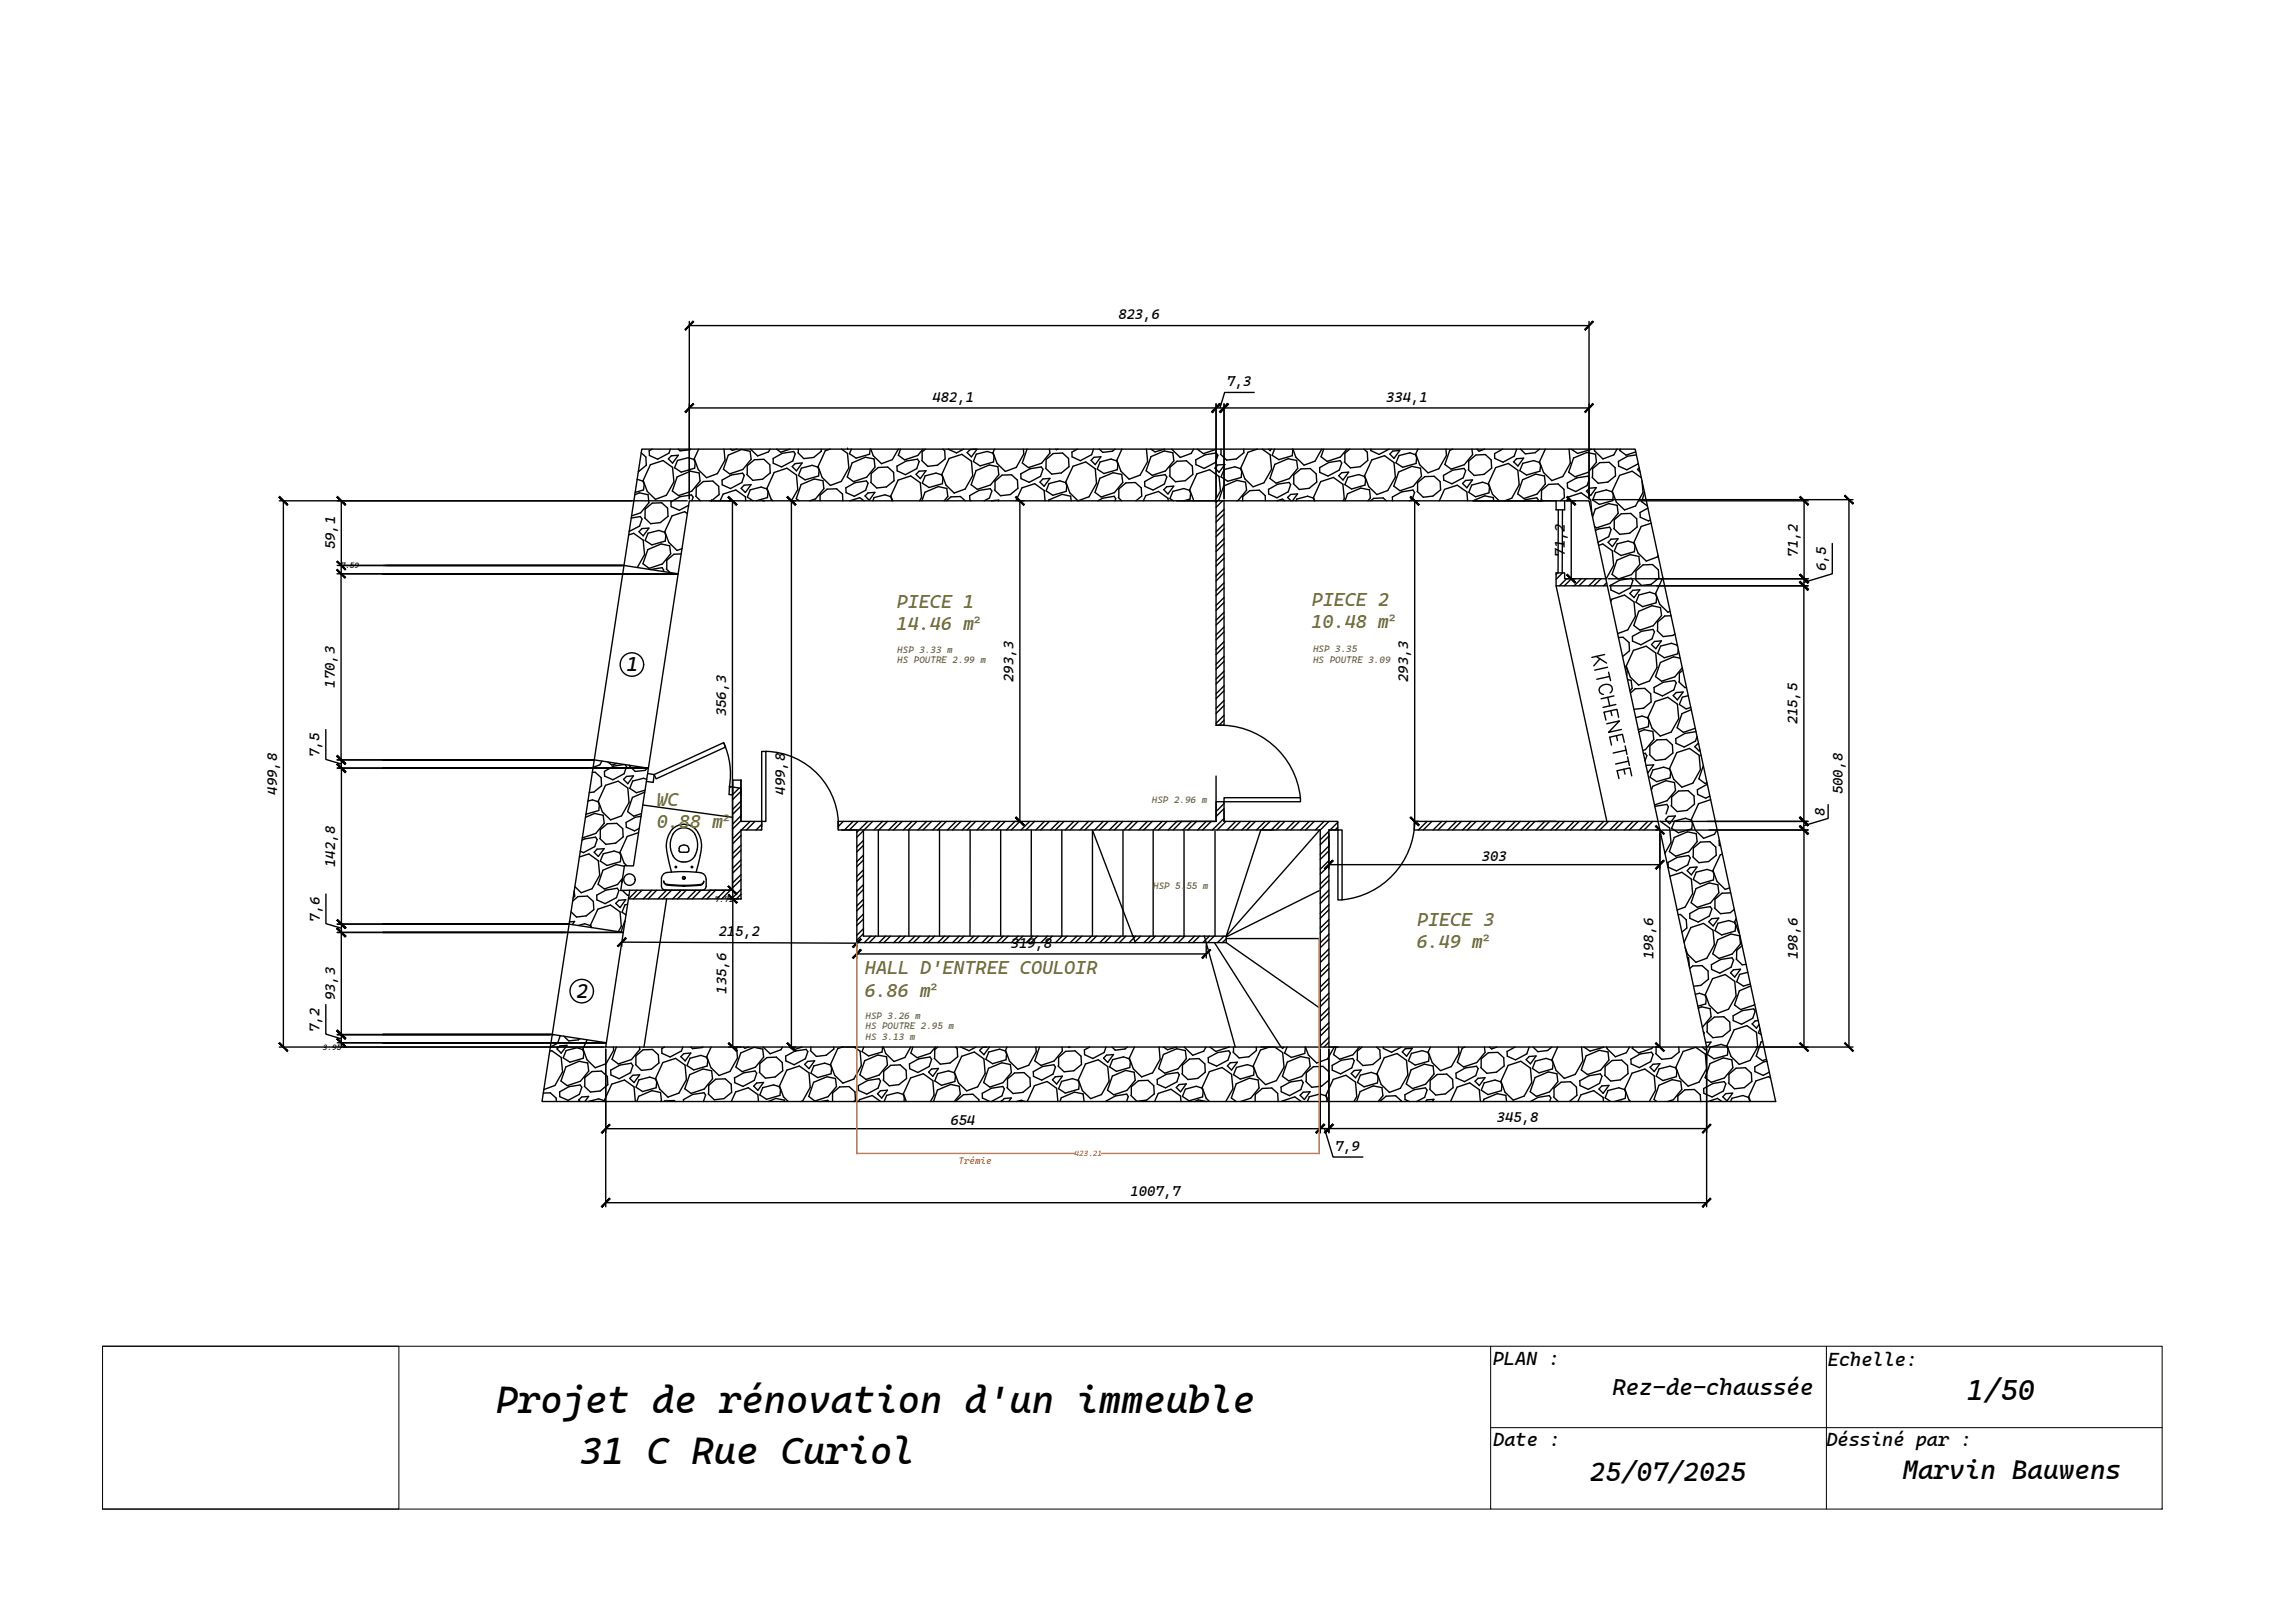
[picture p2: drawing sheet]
<svg xmlns="http://www.w3.org/2000/svg" width="420mm" height="297mm" viewBox="0 0 420 297" stroke-linecap="round" stroke-linejoin="round" font-family="sans-serif">
<defs><g id="words">
<g font-size="7">
<text x="90.8" y="258.7">Projet de rénovation d'un immeuble</text>
<text x="106.1" y="268">31 C Rue Curiol</text>
</g>
<text font-size="5.3" x="360.1" y="256.1">1/50</text>
<g font-size="4.9">
<text x="291" y="271.1">25/07/2025</text>
<text x="348.3" y="270.7">Marvin Bauwens</text>
</g>
<text font-size="4.2" x="295.2" y="255.3">Rez-de-chaussée</text>
<g font-size="3.7">
<text x="114.7" y="122.9">1</text>
<text x="105.5" y="182.7">2</text>
</g>
<g font-size="3.5" fill="#727430">
<text x="164.2" y="111.2">PIECE 1</text>
<text x="240.1" y="110.8">PIECE 2</text>
<text x="164.1" y="115.2">14.46 m²</text>
<text x="240.1" y="114.9">10.48 m²</text>
<text x="120.2" y="147.5">WC</text>
<text x="120.2" y="151.5">0.88 m²</text>
<text x="259.3" y="173.4">6.49 m²</text>
<text x="259.4" y="169.4">PIECE 3</text>
<text x="158.3" y="178.3">HALL D'ENTREE COULOIR</text>
<text x="158.2" y="182.4">6.86 m²</text>
</g>
<g font-size="3.5">
<text x="273.3" y="249.9">PLAN :</text>
<text x="334.6" y="250">Echelle:</text>
<text x="273.4" y="264.7">Date :</text>
<text x="334.4" y="264.7">Déssiné par :</text>
</g>
<g font-size="2.6">
<text x="204.7" y="58.4">823,6</text>
<text x="224.6" y="70.7">7,3</text>
<text x="170.7" y="73.5">482,1</text>
<text x="253.8" y="73.5">334,1</text>
<text x="61.3" y="100.5" transform="rotate(-90 61.3 100.5)">59,1</text>
<text x="286.5" y="101.9" transform="rotate(-90 286.5 101.9)">71,2</text>
<text x="329.1" y="101.9" transform="rotate(-90 329.1 101.9)">71,2</text>
<text x="334.3" y="104.6" transform="rotate(-90 334.3 104.6)">6,5</text>
<text x="61.3" y="125.8" transform="rotate(-90 61.3 125.8)">170,3</text>
<text x="185.6" y="124.8" transform="rotate(-90 185.6 124.8)">293,3</text>
<text x="257.8" y="124.8" transform="rotate(-90 257.8 124.8)">293,3</text>
<text x="132.9" y="131.1" transform="rotate(-90 132.9 131.1)">356,3</text>
<text x="329.1" y="132.6" transform="rotate(-90 329.1 132.6)">215,5</text>
<text x="58.5" y="138.6" transform="rotate(-90 58.5 138.6)">7,5</text>
<text x="50.7" y="145.4" transform="rotate(-90 50.7 145.4)">499,8</text>
<text x="143.7" y="145.4" transform="rotate(-90 143.7 145.4)">499,8</text>
<text x="334.1" y="149.3" transform="rotate(-90 334.1 149.3)">8</text>
<text x="337.4" y="145.4" transform="rotate(-90 337.4 145.4)">500,8</text>
<text x="61.3" y="158.7" transform="rotate(-90 61.3 158.7)">142,8</text>
<text x="271.3" y="157.6">303</text>
<text x="58.5" y="168.7" transform="rotate(-90 58.5 168.7)">7,6</text>
<text x="131.6" y="171.4">215,2</text>
<text x="185" y="173.4">319,8</text>
<text x="302.7" y="175.6" transform="rotate(-90 302.7 175.6)">198,6</text>
<text x="329.1" y="175.6" transform="rotate(-90 329.1 175.6)">198,6</text>
<text x="61.3" y="183.1" transform="rotate(-90 61.3 183.1)">93,3</text>
<text x="133" y="181.9" transform="rotate(-90 133 181.9)">135,6</text>
<text x="58.5" y="188.9" transform="rotate(-90 58.5 188.9)">7,2</text>
<text x="174" y="205.9">654</text>
<text x="274" y="205.4">345,8</text>
<text x="244.4" y="210.6">7,9</text>
<text x="207" y="219">1007,7</text>
</g>
<g font-size="1.7" fill="#727430">
<text x="164.3" y="119.4">HSP 3.33 m</text>
<text x="240.4" y="119.3">HSP 3.35</text>
<text x="164.3" y="121.4">HS POUTRE 2.99 m</text>
<text x="240.4" y="121.3">HS POUTRE 3.09</text>
<text x="210.9" y="147.1">HSP 2.96 m</text>
<text x="211.1" y="162.8">HSP 5.55 m</text>
<text x="158.5" y="186.4">HSP 3.26 m</text>
<text x="158.5" y="188.4">HS POUTRE 2.95 m</text>
<text x="158.5" y="190.4">HS 3.13 m</text>
</g>
<text font-size="1.7" fill="#f26722" x="175.5" y="213.1">Trémie</text>
<g font-size="1.4">
<text x="62.4" y="104">7.59</text>
<text x="130.9" y="165">7.71</text>
<text x="59.1" y="192.2">3.95</text>
</g>
<text font-size="1.4" fill="#f26722" x="196.7" y="211.6">423.21</text>
</g></defs>
<!-- layer: 0 -->
<g fill="none" stroke="#000" stroke-width=".25">
<path d="M126.2 58.8v32.5M126.2 59.6h164.7M290.9 58.8v32.5M126.2 74.7h164.7M222.6 73.9v17.4M224.1 73.9v17.4M229.6 71.8h-5.4l-.8 2.9M51.1 91.7h74.7M51.9 91.7v99.9M62.5 91.7v11.8M115.1 97.9l.9-.3 1.8 1.3 .2 2.6-1.3 2.4M115.6 94.8l1.6-.3 .3 .5-.4 1.3-1.9 1"/>
<path d="M116.2 90.6l.9-.4 1.5 .3 .2 1.5-1.5 1.9-1.7 .5M116.6 87.7h.1M116.7 87.7l1 .4 .2 .5-.1 1.1-1.5 .4M117.4 82.9l.8 .7 .1 1.5-1.4 1.2M117.5 82.2h181.9l25.7 119.4h-225.9zM117.5 96.7h1.3l-1 1.4-.8-.8zM118.1 94.7v-1.5l1.3-1.1 1.7-.1 1.1 1 .1 1.5-1.4 1.1-1.8 .2-1.1-1M118.6 97.6l2-.5 1.1 .3 .2 .6-.1 1-2.5 .7-1.2-.8zM119.1 85.1l2.3-.8 1.7 1.2 .3 2.7-1.4 2.4-2 .8-1.5-1.5-.7-2zM119.4 82.2l-.5 .3v.9l1.5 .6 2.1-1.1 .2-.7M122.9 83.4l1.3-.1-1.1 1.5-.7-.8zM124 87.3l2.4-1.1 1.6 .4 .2 1.4-1.6 1.9-2.4 .8-1.1-.8z"/>
<path d="M124 84.3l2-.5 1 .3 .3 .6-.1 1-2.5 .7-1.2-.8zM124.2 82.2l.3 .3 1.8-.2 .1-.1M125.8 94l-.5-.4-2.3 .8-1.3 2.9 .7 2 1.6 1.4 .9-.3M126.2 91.7h164.7l21.5 99.9h-201.5l4.4-28.7-1.7 .1 .7-4.6 1.7 .1zM126.7 91.7l.2-.7-.3-.4-2.1 .3-1.7 .9 .1 .9 1.5 .7 1.7-.9M127.4 90.8l.8 .9M127.4 90.8l.1-1.6 1.3-1.1 1.7-.1 1.1 1 .1 1.5-1.4 1.2M127.9 82.2l-.8 1.8 .7 2 1.5 1.4 2-.7 1.4-2.5-.2-2M129.9 91.7h4.2v71.2M130.3 91.7h.1M131.8 91.7l.6-1.3 2.3-.7 1.8 1.2v.8M132.2 87.9l1.7-1 2.1-.3 .2 .4-.4 1.3-2.1 1.1-1.5-.7z"/>
<path d="M133.3 83.3l2.5-1 1.5 .3 .2 1.5-1.5 1.8-2.4 .8-1.2-.8zM133.7 82.2l.4 .2 .8-.2M136.2 88.8l1.3-.1-1 1.4-.8-.7zM136.8 86.8v-1.6l1.3-1.1h1.7l1.1 1 .1 1.5-1.4 1.1-1.8 .2-1.1-1.1M137.4 82.2l1.3 1.2 2-.7 .3-.5M137.9 91.7l-1.1-.7 .6-1.4 1.9-.5 1.1 .4 .2 .5-.1 1.1-2 .6M139.6 91.7h.4M141.5 91.7l-.3-.4-.8-1.9 1.3-2.9 2.4-.8 1.7 1.2 .3 2.7-1.2 2.1v99.9M141.5 83.9l1.7-.9 2.1-.4 .3 .5-.5 1.3-2 1.1-1.5-.7zM142.2 82.2l.7 .6 1.7-.6M145.3 91.7h.3M145.6 84.8l1.3-.1-1.1 1.5-.8-.8z"/>
<path d="M146.2 82.2v.6M146.3 91.7l-.5-.4 .9-2.6 2.4-1 1.6 .3 .1 1.4-1.5 1.9-1.1 .4M146.7 85.7l2-.5 1 .3 .3 .6-.1 1-2.5 .7-1.2-.8zM150.1 91.7v-1.1l1.3-1.1h1.8l1 .9 .1 1.3M150.3 82.2l.1 .4-1.4 1.1-1.8 .2-1.1-1M152 82.2l-.9 .3-1.3 2.9 .7 2 1.5 1.4 2-.7 1.4-2.5-.2-2.6-1.1-.8M154.9 89.3l1.6-1 2.1-.3 .3 .4-.4 1.3-2.1 1.1-1.5-.6zM155.2 82.2h.1M155.6 91.7l1.8-.6 .8 .6M155.9 82.2l-.4 .8 1.2 .8 2.5-.7 .1-.9M156 84.7l2.4-1 1.6 .3 .2 1.5-1.5 1.8-2.4 .8-1.2-.8zM158.9 90.2l1.3-.1-1.1 1.5-.7-.8z"/>
<path d="M159.4 82.2l.5 1.2 1.5 1.5 2-.8 1.1-1.9M159.5 88.2v-1.5l1.3-1.1 1.7-.1 1.1 1 .1 1.5-1.4 1.1-1.8 .2-1.1-1M159.8 91.7l.2-.6 2-.5 1 .3 .3 .8M163.4 91.7l-.3-1 1.3-2.8 2.3-.8 1.8 1.3 .2 2.6-.3 .7M164.2 85.3l1.7-.9 2.1-.4 .3 .5-.5 1.3-2 1.1-1.5-.7zM164.9 82.2l-.4 1.1 1.1 .9 2.4-.8 1-1.2M168.3 86.2h1.2l-1 1.4-.8-.8zM168.8 91.7l.5-1.6 2.5-1 1.5 .3 .2 1.5-.7 .8M169.4 87.1l2-.5 1 .3 .2 .6-.1 1-2.4 .7-1.3-.8zM169.4 82.2l-.6 .5v1.5M172.6 82.2l.4 .3v1.5l-1.4 1.1-1.7 .3-1.2-1.1M173.2 91.7l.9-.8h1.7l.9 .8"/>
<path d="M173.6 82.2h.1M173.8 83.9l2.3-.8 1.7 1.3 .3 2.6-1.4 2.5-2 .7-1.5-1.4-.8-2zM176.4 82.2l-1.3 .7-1.5-.7M177.8 91.7l-.2-.1-.1-.9 1.7-.9 2.1-.4 .3 .5-.5 1.3-.9 .5M178.7 82.2l-1.1 .1-.5 .5 .7 .8 1.1-1.4M178.7 86.1l2.4-1 1.6 .3 .2 1.5-1.6 1.9-2.4 .8-1.1-.9zM178.7 83.1l2-.5 1.1 .3 .2 .6-.1 1-2.5 .8-1.2-.8zM181.5 91.7l1.4-.2-.1 .2M182.1 82.2l-.3 .6 .7 2 1.5 1.5 2.1-.8 1.3-2.4-.1-.9M182.2 89.6v-1.5l1.3-1.1 1.7-.1 1.1 1 .1 1.5-1.4 1.1-1.8 .2-1.1-1M186 91.7l1.1-2.4 2.3-.8 1.8 1.3 .1 1.9M186.4 91.7h1.1"/>
<path d="M186.7 91.7v58.6l-1.6 1.6M186.9 86.7l1.7-.9 2-.3 .3 .4-.4 1.3-2.1 1.1-1.5-.7zM188 82.2l-.8 2.5 1.1 .9 2.4-.8 1.5-1.9-.1-.7M190.9 87.7l1.3-.1-1 1.4-.8-.8zM191.5 85.6v-1.5l1.3-1.1 1.7-.1 1.1 1 .1 1.5-1.4 1.2-1.8 .2-1.1-1.1M192 91.7v-.2l2.4-1 1.6 .3 .1 .9M192 88.5l2-.5 1.1 .3 .2 .6-.1 1-2.5 .7-1.2-.8zM193.3 82.2l.1 .1 .3-.1M196.4 85.3l2.4-.8 1.7 1.3 .2 2.7-1.3 2.4-2 .8-1.5-1.5-.8-2zM197.3 82.2l-1.1 .5 .1 .9 1.5 .7 2.1-1.1 .3-1M200.3 83.7l1.2-.1-1 1.4-.8-.7zM201 91.7l.9-.5 2.1-.4 .3 .5-.2 .4"/>
<path d="M201.3 82.2l.6 .6 1.8-.2 .5-.4M201.4 87.5l2.4-1 1.6 .3 .1 1.5-1.5 1.9-2.4 .8-1.1-.9zM201.4 84.5l2-.5 1 .4 .3 .5-.1 1.1-2.5 .7-1.2-.8zM204.7 91.1l.7 .6M204.8 91v-1.5l1.3-1.1 1.8-.1 1 1 .1 1.5-1 .9M205.4 82.2l-.9 2 .7 2 1.5 1.5 2-.7 1.4-2.5-.2-2.3M209.3 91.7l.5-1 2.3-.8 1.7 1.3 .1 .5M209.6 88.1l1.7-.9 2-.3 .3 .4-.4 1.3-2.1 1.1-1.5-.7zM210.7 82.2l.8 .5 1.7-.5M210.7 83.6l2.4-1.1 1.6 .4 .2 1.4-1.5 1.9-2.5 .8-1.1-.8zM213.6 89.1l1.3-.1-1.1 1.4-.7-.8zM214.2 87.1v-1.6l1.3-1.1 1.7-.1 1.1 1 .1 1.5-1.4 1.2-1.8 .2-1.1-1.1"/>
<path d="M214.5 82.2l1.6 1.5 2-.7 .4-.8M214.8 91.7l-.6-.4 .5-1.4 2-.5 1 .3 .3 .6-.1 1-1.2 .4M215.4 91.7h7.2M218.6 91.7l-.8-2.1 1.3-2.9 2.3-.7 1.8 1.2 .2 2.7-1 1.8M218.9 84.2l1.7-1 2.1-.3 .3 .4-.5 1.3-2 1.1-1.6-.7zM219.2 82.2l1.1 .8 2.4-.8M222.6 91.7v41h1.5v-41M222.9 91.7l-.3 .3M222.9 85.1l1.3-.1-1 1.4-.8-.7zM223.3 91.7l-.2-.2 .9-2.6 2.5-1 1.5 .4 .2 1.4-1.5 1.9-.3 .1M223.5 82.2v.9M223.8 91.7l-1.2 1.2"/>
<path d="M224.1 93.2l-1.5 1.5M224.1 95.9l-1.5 1.5M224.1 98.6l-1.5 1.4M224.1 94.1l-1.5 1.5M224.1 96.8l-1.5 1.4M224.1 99.5l-1.5 1.5M224.1 85.9l2-.5 1 .4 .2 .5-.1 1.1-2.4 .7-1.3-.8zM227.5 91.7v-.8l1.3-1.1 1.7-.1 1.1 1 .1 1M227.7 82.2v.7l-1.4 1.1-1.7 .2-1.2-1.1M230.2 82.2l-1.7 .6-1.3 2.8 .7 2 1.5 1.5 2-.7 1.4-2.5-.3-2.7-1.4-1M232.2 89.6l1.7-1 2.1-.3 .3 .4-.5 1.3-2 1.1-1.5-.7zM232.3 82.2l.2 .3 .2-.3"/>
<path d="M233.3 82.2l-.4 1.1 1.2 .8 2.5-.7v-1.2M233.4 85l2.4-1 1.6 .3 .2 1.4-1.5 1.9-2.5 .8-1.1-.8zM233.8 91.7l1-.4 .4 .4M236.3 91.7l-.6-.7 .6-.5 1.3-.1-1 1.3M236.7 82.2l.5 1.5 1.5 1.4 2-.7 1.3-2.2M236.9 88.5v-1.6l1.3-1.1h1.7l1.1 .9 .1 1.5-1.4 1.2-1.8 .2-1.1-1.1M237.3 91.7l.1-.4 2-.5 1 .4 .2 .5M240.7 91.7l-.2-.7 1.3-2.9 2.3-.7 1.8 1.2 .2 2.7-.2 .4M241.6 85.6l1.7-1 2.1-.3 .2 .4-.4 1.3-2.1 1.1-1.5-.6zM242.3 82.2l-.4 1.4 1.1 .8 2.4-.8 1.2-1.4M245.6 86.5l1.3-.1-1 1.4-.8-.7zM246.3 91.7l.4-1.3 2.4-1.1 1.6 .3 .2 1.5-.5 .6"/>
<path d="M246.8 87.4l2-.5 1 .3 .2 .5-.1 1.1-2.5 .7-1.2-.8zM247.1 82.2l-.9 .8v1.5M249.7 82.2l.6 .5 .1 1.6-1.4 1.1-1.8 .2-1.1-1.1M250.9 91.7l.6-.5 1.7-.1 .6 .6M251 82.2v.3l1.5 .7 1.8-1M251.1 84.2l2.4-.8 1.7 1.3 .3 2.6-1.4 2.5-2 .7-1.5-1.4-.8-2.1zM254.9 91.7v-.7l1.7-1 2.1-.3 .3 .4-.5 1.3-.5 .3M255 82.6l1.3-.1-1.1 1.4-.8-.8zM256.1 86.4l2.4-1 1.6 .3 .1 1.5-1.5 1.8-2.4 .8-1.1-.8zM256.1 83.4l2-.5 1 .3 .3 .6-.2 1-2.4 .7-1.2-.8zM259 91.7v58.6M259.3 91.7h.4"/>
<path d="M259.5 89.9v-1.6l1.3-1.1h1.8l1.1 .9v1.5l-1.4 1.2-1.7 .2-1.2-1.1M259.6 82.2l-.4 .9 .7 2 1.5 1.4 2-.7 1.4-2.5-.1-1.1M263.5 91.7l1-2.1 2.3-.8 1.7 1.2 .2 1.7M264.3 87l1.7-1 2-.3 .3 .5-.4 1.2-2.1 1.1-1.5-.6zM266 82.2l-.6 .2-.9 2.6 1.2 .9 2.4-.8 1.5-1.9-.1-1M267.8 88.5l.5-.6 1.3-.1-1.1 1.5zM268.9 85.9v-1.5l1.3-1.1 1.7-.1 1.1 1 .1 1.5-1.4 1.1-1.8 .2-1.1-1M269.4 88.8l2-.5 1.1 .3 .2 .6-.1 1-2.5 .7-1.2-.8zM269.6 91.7l2.2-1 1.6 .4 .1 .6M269.7 91.7h12.5M270.4 82.2l.4 .4 1-.4M274.5 91.7l-1.3-1.2-.7-2 1.3-2.9 2.3-.8 1.8 1.3 .2 2.6-1.3 2.5-1.4 .5"/>
<path d="M275.1 82.2l-1.5 .8v.9l1.6 .7 2-1.1 .5-1.3M277.6 84l1.3-.2-1 1.5-.8-.8zM278.4 82.2l.9 .9 1.8-.2 .8-.7M278.7 87.8l2.5-1 1.5 .3 .2 1.5-1.5 1.8-2.4 .8-1.1-.8zM278.8 84.8l2-.5 1 .3 .2 .6-.1 1-2.4 .7-1.3-.8zM278.9 91.7l.4-.3 2-.3 .3 .4v.2M281.5 91.7h3.4v1.6h1.5v-1.6M282.1 91.3l.3 .4M282.2 91.3v-1.5l1.3-1.1 1.7-.1 1.1 1 .1 1.5-.7 .6M282.9 82.2l-1 2.3 .7 2 1.5 1.5 2-.8 1.4-2.4-.2-2.6M285.3 93.3l-.1 11.5M286 93.3v11.5"/>
<path d="M286.9 88.4l1.7-.9 2.1-.3 .3 .4-.4 1.3-2.1 1.1-1.5-.7zM287.6 82.2l1.2 .8 2.5-.8M287.7 91.7v14.2M288.1 83.8l2.4-1 1.6 .3 .2 1.5-1.6 1.9-2.4 .8-1.1-.9zM288.4 91.7h-1.6l.3-.7 2.4-.8 1.7 1.2 .2 2.7M291 89.4l1.2-.2-1 1.5-.8-.8zM291.5 87.3l.1-1.5 1.3-1.1 1.7-.1 1.1 1 .1 1.5-1.4 1.1-1.8 .2-1.1-1M291.5 94.6l.6-1.4 2.4-1 1.6 .3 .1 1.4-1.5 1.9-2.4 .8-.4-.3M291.6 91.4h47.6M291.8 82.2l.2 .3 1.5 1.5 1.9-.7 .6-1.1M292.1 97.1l.5-.3 2.1-.3 .3 .4-.5 1.3-2 1.1M292.1 90.2l2-.5 1 .3 .3 .6-.1 1-2.5 .7-1.2-.8z"/>
<path d="M292.7 99.8l.7-.2 1.8 1.2 .2 2.7-1.4 2.4M294.9 98.7l1.3-.1-1 1.4-.8-.7zM295.5 96.7v-1.6l1.3-1.1h1.8l1 .9 .1 1.5-1.4 1.2-1.8 .2-1.1-1.1M296.1 99.5l2-.5 1 .4 .2 .5-.1 1.1-2.4 .7-1.3-.8zM296.6 82.2l-.1 .3 1.2 .8 1.8-.6M299.6 83.3l-1.6 .2-1.7 .9v.9l1.5 .7 2.1-1.2M299.9 91.7h31.1M300.1 85.6l-.3 .3 .5 .5M300.5 87.4l-1.7-1.2-2.3 .8-1.3 2.9 .7 2 1.5 1.4 2-.7 1.4-2.5-.2-2.1M301.1 90.2l-.6 1.6 1.1 .8M301.7 93l-1.5 .8 .1 .9 1.5 .6 .4-.1M302.3 95.8l-1.8 .6-1.4 2.8 .8 2 1.5 1.5 2-.8 .2-.2"/>
<path d="M330.3 91.7v15.5M335.4 99.5v5.5l-5.1 1.6M338.5 91.4v100.2M61.7 105h62.1M61.7 103.5h52.5M62.4 105v34.1M62.5 103.4v1.6M70.1 105h54h-54M70.1 103.5h44.1h-43.5M114.2 103.5l9.9 1.5M118.6 100.6l2.4-1 1.6 .3 .2 1.5-1.5 1.8-2.5 .8-1.1-.8zM119.1 104.2h.1"/>
<path d="M119.1 104.2l2.1-.3 .3 .4-.1 .3M122 104.1l.7 .7M124.7 101.4h-1.3l-1.3 1.1v1.6M224.1 101.3l-1.5 1.4M224.1 104l-1.5 1.4M224.1 106.7l-1.5 1.4M224.1 109.4l-1.5 1.4M224.1 112.1l-1.5 1.4M224.1 114.8l-1.5 1.4M224.1 117.4l-1.5 1.5M224.1 102.2l-1.5 1.4M224.1 104.9l-1.5 1.4"/>
<path d="M224.1 107.6l-1.5 1.4M224.1 110.3l-1.5 1.4M224.1 113l-1.5 1.4M224.1 115.6l-1.5 1.5M224.1 118.3l-1.5 1.5M284.9 107.2l9.3 43.1M285.2 104.8l-.3 .3M286.1 104.8l-1.2 1.2M286.8 105.9l-1.3 1.3M286.8 105.9h1.6M287.7 105.9l-1.3 1.3M289.5 105.9l-1.3 1.3"/>
<path d="M290.4 105.9l-1.3 1.3M292.2 105.9l-1.3 1.3M293.1 105.9l-1.3 1.3M293.8 119.8l-2.4 .5M294 105.9h-7.6v-1.1h-1.5v2.4h9.4M294.1 106.7l-.5 .5M294.4 105.9h36.6M294.6 107.2h36.4M294.9 107.1l1.7-.9 2-.4 .3 .5-.4 1.3-2.1 1.1-1.5-.7zM294.9 110.1l.2-.4 2.3-.8 1.7 1.3 .3 2.6-1.4 2.5-1.9 .7M296 102.5l2.5-1 1.5 .3 .2 1.5-1.5 1.9-2.4 .8-1.2-.9zM296.3 116.7l.9-.1 1 1 .1 1.5-1.2 1.1"/>
<path d="M298.9 116.5l1.6-1 2.1-.3 .3 .4-.4 1.3-2.1 1.1-1.5-.7zM298.9 108l1.3-.1-1.1 1.5-.7-.8zM299 119l2.4-.7 1.7 1.2 .3 2.7-1.4 2.4-2 .8-1.5-1.5-.8-2zM299.5 106v-1.5l1.3-1.1 1.7-.1 1.1 1 .1 1.5-1.4 1.1-1.8 .3-1.1-1.1M300 111.9l2.4-1 1.6 .3 .2 1.5-1.5 1.8-2.5 .8-1.1-.8zM300 108.9l2-.5 1.1 .3 .2 .6-.1 1-2.5 .7-1.2-.8zM302.9 117.4l1.3-.1-1.1 1.4-.8-.7zM303.4 115.4l1.1 1.1 1.8-.2 .3-.3M304.4 105.7l-1.3 2.9 .7 2 1.6 1.4 .4-.1M305.9 112.7h-1.1l-1.3 1.1v1.6M307.1 118.3l-.1-.2-1-.4-2 .5-.5 1.4 1.2 .8 2.4-.7 .2-.9M330.2 107.2v44.7"/>
<path d="M59.6 133.5v5.5l2.9 .8M61.7 139.1h46.7M62.5 139.1v1.5M70.1 139.1h38.7h-38.7M108.8 139.1l9.9 1.5M110.2 139.3l-.4 .7-1.2 .4M111.3 139.5l.7 .5 .9-.3M114.3 139.9l-1.9 .3-1.7 1v.8l1.5 .7 2.1-1.1 .4-1.3-.3-.4M132.5 135.9a13.7 13.7 0 0 1 1 8M139.4 137.5h.8v12.8h-.8zM140.2 137.5a13.6 13.6 0 0 1 13.3 14.4M222.6 132.7a14.8 14.8 0 0 1 15.5 13.3"/>
<path d="M224.1 120.1l-1.5 1.5M224.1 122.8l-1.5 1.5M224.1 125.5l-1.5 1.5M224.1 128.2l-1.5 1.5M224.1 130.9l-1.5 1.5M224.1 121l-1.5 1.5M224.1 123.7l-1.5 1.5M224.1 126.4l-1.5 1.5M224.1 129.1l-1.5 1.5M224.1 131.8l-.9 .9M292.2 120.1l1.9 1.3M292.9 120.6l-1.1 1.3"/>
<path d="M294.2 132.5l2.3-.6-2 2.1 2.3-.5M294.3 122.1l-2.3 .5M294.3 127.6l.4 1.6M294.5 123l.4 1.6M294.7 123.8l-2.4 .5M294.8 126.8a.88 .88 0 0 0 .3-1.1 .88 .88 0 0 0-1.1-.5 1.05 1.05 0 0 0-1 .5 1.05 1.05 0 0 0 0 1.2l.5 .2M294.9 130.1l.2 .9M295.5 127.4l-2.4 .5M295.8 128.9l-2.3 .6M295.9 134.6l.2 .9M296.3 131.3l-.3-1.5-2.3 .6 .3 1.4M297.4 135.9l-.4-1.5-2.3 .5 .3 1.5"/>
<path d="M297.4 122h.3l.2 .6-.1 1M297.5 136.5l.4 1.6M297.7 137.3l-2.4 .5M298 124.4l.6 .1 .2 1.5-.4 .5M298 138.5l.3 1.6M298.1 139.3l-2.3 .5M298.5 126.8l.9-.7 1.7-.1 1.1 1 .1 1.5-1.4 1.1-1.8 .2M299.5 131.3l1.1-.3 1 .4 .3 .6-.1 1-1.9 .5M300 134l1-.5 1.6 .4 .2 1.4-1.6 1.9-.4 .2M300.9 137.9h.3l.3 .4-.3 1M302 138.1v-1.6l1.4-1.1 1.7-.1 1.1 1 .1 1.5-1.4 1.2-1.8 .2-1.1-1.1M302.8 125.8l1.7-.9 2.1-.3 .3 .4-.5 1.3-2 1.1-1.5-.7z"/>
<path d="M303 128.4l2.4-.8 1.7 1.3 .2 2.6-1.4 2.5-1.9 .7-1.5-1.4-.8-2zM306.9 126.8l1.2-.2-1 1.5-.8-.8zM307 137.7l2.3-.7 1.8 1.2 .2 2.7-1.4 2.4-2 .8-1.5-1.5-.7-2zM307.3 124.8l1.2 1h.3M307.6 120.5l-1.2-.3-2.4 1-.9 2.6 1.1 .9 2.4-.8 1.4-1.7M308.1 122.7l-.7 .5v1.5M309.1 127.3l-1.1 .3-.6 1.3 1.3 .8 .8-.2M309.6 129.9l-1.7 .7-.9 2.6 1.2 .8 2.2-.7M310.5 133.9l-2 .3-1.7 1v.8l1.5 .7 2.1-1.1 .3-.8M311 136.1l-.7 .6 .8 .7 .1-.2M311.4 138.3h.1M61.7 140.6h56.5"/>
<path d="M62.5 140.6v30.1M70.1 140.6h48.6h-48.6M106.1 156.9l1.7-.6 1.7 1.2 .3 2.7-1.4 2.5-2 .7-1.2-1.1M106.5 153.8l.5-.2 2-.4 .3 .5-.4 1.2-2.1 1.1-.6-.2M107.2 149.6l1.7-.7 1.5 .3 .2 1.5-1.5 1.8-2.5 .8M107.6 146.6l.9-.2 1 .3 .2 .6-.1 1-2.3 .7M108.4 141.4l.6-.1 1 1 .1 1.5-1.4 1.2-.8 .1M109.3 155.4l1.3-.1-1.1 1.4-.7-.7zM109.9 153.4v-1.5l1.3-1.1 1.7-.1 1.1 1 .1 1.5-1.4 1.1-1.8 .2-1.1-1.1M110.4 156.3l2-.5 1.1 .3 .2 .5-.1 1.1-2.5 .7-1.2-.8zM110.8 143.7l2.4-.7 1.7 1.2 .3 2.7-1.4 2.4-2 .8-1.5-1.5-.8-2zM114.2 142.6l.5-.5 1.3-.1-1.1 1.4z"/>
<path d="M114.3 158.5l-1.5-.3-2.4 1.1-.9 2.5 1.1 .9 2.5-.8 .9-1.2M115.2 140.1l1.1 1.1 1.8-.2 .5-.4M115.3 140.1h.1M116.9 152.4l-2.1 .7-1.3 2.9 .8 2 .4 .4M117.3 149.4l-1 .2-1.7 .9 .1 .9 1.5 .7 .8-.5M117.7 147.3l16.4 2.3M118 145l-2.2 1-.9 2.5 1.1 .9 1.4-.5M118.4 142.6l-.6-.2-2 .5-.5 1.4 1.2 .8 1.6-.5M118.6 141.6l1.2 .2-.2 1.4-1.3-.2M119.8 141.8l12.7-5.9 .3 .8-12.7 5.8zM122.1 159.7l3.1-.2 2.5 .2a1.31 1.31 0 0 1 1.6 1.2M122.1 159.7a1.17 1.17 0 0 0-1 1.2v1.3a.73 .73 0 0 0 .7 .7h6.7"/>
<path d="M122.2 156.5l.7 3.1M122.2 156.5a4.7 4.7 0 0 1 1.6-5.3 3 3 0 0 1 4.4 2.1 10 10 0 0 1-.5 5.3l-.3 1M122.8 155.4l.4 1.2M122.8 155.4a3.2 3.2 0 0 1 1.9-3.9 2.64 2.64 0 0 1 3 3 3.2 3.2 0 0 1-1.7 3.2h-1.2M123.2 156.6a2.13 2.13 0 0 0 1.6 1.1M124.3 155.7l.3 .3M124.3 155.3a.91 .91 0 0 1 1.1-.6 .91 .91 0 0 1 .7 1M124.3 155.3v.4M124.6 155.9h1.2M126.1 155.7l-.3 .3M133.5 143.9v1.5l.6 .1v17.4h-18.8M133.5 143.9l2.2 .4v6h3.7v1.6h-3.7v12.6h-20.7l1.6-1.6"/>
<path d="M133.8 144l-.3 .2M134.1 142.8h1.6M134.1 142.8v2.7M135.3 144.2l-1.2 1.3M135.6 142.8l.1 7.5M135.7 146.6l-1.6 1.5M135.7 149.3l-1.6 1.5M135.7 152l-1.6 1.5M135.7 154.7l-1.6 1.5M135.7 157.4l-1.6 1.5M135.7 144.8l-1.6 1.5M135.7 147.5l-1.6 1.5"/>
<path d="M135.7 150.2l-1.6 1.5M135.7 152.9l-1.6 1.5M135.7 155.6l-1.6 1.5M135.7 158.3l-1.6 1.5M135.7 142.8v2.7M137.3 150.3l-1.6 1.6M138.2 150.3l-1.5 1.6M139.4 150.9l-1 1M139.4 151.8l-.1 .1M139.4 150.3v1M153.5 150.3v1M153.5 150.3v.1"/>
<path d="M154.1 151.9h2.8v20.6h51M154.4 150.3l-.9 1M156.2 150.3l-1.6 1.6M157.1 150.3l-1.6 1.6M158.1 151.9v19.4h66.4v1.2h-16.6l-7.9-20.6v19.4M158.1 153.8l-1.2 1.2M158.1 156.5l-1.2 1.2M158.1 159.2l-1.2 1.2M158.1 152l-1.2 1.2M158.1 154.7l-1.2 1.2M158.1 157.4l-1.2 1.2M158.9 150.3l-2 2"/>
<path d="M159.8 150.3l-1.6 1.6M160.8 151.9v19.4M161.6 150.3l-1.6 1.6M162.5 150.3l-1.6 1.6M164.3 150.3l-1.6 1.6M165.2 150.3l-1.6 1.6M166.4 151.9v19.4M167 150.3l-1.6 1.6M167.9 150.3l-1.6 1.6M169.7 150.3l-1.6 1.6M170.6 150.3l-1.6 1.6M172 151.9v19.4"/>
<path d="M172.3 150.3l-1.5 1.6M173.2 150.3l-1.5 1.6M175 150.3l-1.5 1.6M175.9 150.3l-1.6 1.6M177.6 151.9v19.4M177.7 150.3l-1.6 1.6M178.6 150.3l-1.5 1.6M180.4 150.3l-1.5 1.6M181.3 150.3l-1.6 1.6M183.1 150.3l-1.6 1.6M183.2 151.9v19.4M184 150.3l-1.6 1.6"/>
<path d="M185.8 150.3l-1.6 1.6M186 150.3h.3M188.5 150.3l-1.6 1.6M188.8 151.9v19.4M189.4 150.3l-1.6 1.6M191.2 150.3l-1.6 1.6M192.1 150.3l-1.6 1.6M193.9 150.3l-1.6 1.6M194.4 151.9v19.4M194.8 150.3l-1.6 1.6M196.6 150.3l-1.6 1.6M197.5 150.3l-1.6 1.6"/>
<path d="M199.3 150.3l-1.6 1.6M200.2 150.3l-1.6 1.6M202 150.3l-1.6 1.6M202.9 150.3l-1.6 1.6M204.7 150.3l-1.6 1.6M205.6 150.3l-1.6 1.6M205.6 152v19.3M207.4 150.3l-1.6 1.6M208.3 150.3l-1.6 1.6M210.1 150.3l-1.6 1.6M211 150.3l-1.6 1.6M211.1 151.9v19.4"/>
<path d="M212.8 150.3l-1.6 1.6M213.7 150.3l-1.6 1.6M215.4 150.3h7.2M215.5 150.3l-1.6 1.6M216.3 150.3l-1.5 1.6M216.8 152v19.3M218.1 150.3l-1.5 1.6M219.1 150.3l-1.6 1.6M220.8 150.3l-1.5 1.6M221.7 150.3l-1.5 1.6M222.4 152.1v19.2M222.6 142v8.3"/>
<path d="M224.1 146h14v.7h-14zM224.1 147.1l-1.5 1.4M224.1 149.8l-2.1 2.1M224.1 148l-1.5 1.4M224.1 148.3v2M224.4 150.3l-1.6 1.6M226.2 150.3l-1.6 1.6M227.1 150.3l-1.5 1.6M228.9 150.3l-1.5 1.6M229.8 150.3l-1.6 1.6M230.8 151.9l-6.3 19.4 17.1-19.4M230.8 151.9h2.4"/>
<path d="M231.6 150.3l-1.6 1.6M232.5 150.3l-1.6 1.6M234.3 150.3l-1.6 1.6M235.2 150.3l-1.6 1.6M237 150.3l-1.6 1.6M237.9 150.3l-1.6 1.6M239.7 150.3l-1.6 1.6M240.6 150.3l-1.6 1.6M241.7 151.9h-88.2v-1.6h69.1v-3.6h1.5v3.6h20.8v1.6h-1.6M241.7 151.9v39.7M242.4 150.3l-1.6 1.6M243.3 152.1l-1.6 1.6"/>
<path d="M243.3 154.8l-1.6 1.6M243.3 157.5l-1.6 1.6M243.3 150.3l-1.6 1.6M243.3 153l-1.6 1.6M243.3 155.7l-1.6 1.6M243.3 158.4l-1.6 1.6M243.3 151.9v39.7h1.6M243.3 151.9h1.6M243.3 158.2h60.6M244.9 150.5l-1.4 1.4M244.9 151.4l-.5 .5M244.9 151.9h.8v12.8h-.8z"/>
<path d="M259 150.3a14.7 14.7 0 0 1-13.3 14.4M259.3 150.3h.4M259.5 150.3l-.6 .6M261.3 150.3l-1.6 1.6M262.1 150.3l-1.5 1.6M263.9 150.3l-1.5 1.6M264.8 150.3l-1.5 1.6M266.6 150.3l-1.5 1.6M267.5 150.3l-1.5 1.6M269.3 150.3l-1.5 1.6M270.2 150.3l-1.6 1.6M272 150.3l-1.6 1.6"/>
<path d="M272.9 150.3l-1.5 1.6M274.7 150.3l-1.5 1.6M275.6 150.3l-1.6 1.6M277.4 150.3l-1.6 1.6M278.3 150.3l-1.6 1.6M280.1 150.3l-1.6 1.6M281 150.3l-1.6 1.6M281.5 150.3h3.4M282.8 150.3l-1.6 1.6M283.7 150.3l-1.6 1.6M285.5 150.3l-1.6 1.6M286.4 150.3l-1.6 1.6"/>
<path d="M288.2 150.3l-1.6 1.6M289.1 150.3l-1.6 1.6M290.9 150.3l-1.6 1.6M291.8 150.3l-1.6 1.6M293.6 150.3l-1.6 1.6M294.5 150.3l-1.6 1.6M296.3 150.3l-1.6 1.6M297.2 150.3l-1.6 1.6M297.3 140.8l.2 .9M298.7 142l-.3-1.5-2.3 .6 .3 1.4M299 150.3l-1.6 1.6M299.9 150.3l-1.6 1.6"/>
<path d="M301.4 140.2l.1-.1 1.2-.1-1 1.4-.1-.1M301.7 150.3l-1.6 1.6M302.3 144.6l.3-.7 2.4-1 1.6 .3 .1 1.5-1.5 1.8-2.3 .8M302.6 150.3l-1.6 1.6M302.6 140.9l2-.5 1 .3 .3 .6-.1 1.1-2.5 .7-1.2-.9zM303 147.6l2.2-.4 .3 .5-.5 1.3M303.1 151.9h.4M303.6 150.3h-44.7v1.6h45v39.7M303.9 150.3h27.1M303.9 150.3l1.8 1.2 .2 2.7-1.1 2M305.4 157.8l1.7-.9 2-.3 .3 .4-.4 1.3-2.1 1.1-1.5-.7zM305.4 149.4l1.3-.1-1 1.5-.8-.8z"/>
<path d="M306 147.4v-1.5l1.3-1.1 1.8-.1 1 1 .1 1.5-1.4 1.1-1.8 .2-1.1-1M306.5 153.3l2.4-1.1 1.6 .4 .2 1.4-1.5 1.9-2.4 .8-1.2-.8zM306.6 150.3l2-.5 1 .3 .2 .6-.1 1-2.4 .7-1.3-.8zM309.4 158.8l1.3-.1-1.1 1.4-.7-.8zM310 156.8v-1.6l1.3-1.1 1.7-.1 1.1 1 .1 1.5-1.4 1.2-1.8 .2-1.1-1.1M310.5 159.6l2-.5 1.1 .4 .2 .5-.1 1-2.5 .8-1.2-.8zM311.8 140.2l-.8 2.3 1.1 .9 .4-.1M312.6 143.6l-1.9 .9 .1 .9 1.5 .7 .7-.4M313.2 146.4l-2.2 .7-1.4 2.9 .8 2 1.5 1.4 2-.7 .4-.8M314.8 153.8v.9l.2 .2M315.3 156.3l-.4 .1-1.3 2.9 .7 2 1.5 1.5 .9-.3M330.3 151.9v39.7"/>
<path d="M331 151.9h-26.7M334.7 147.3v2.5l-4.5 1.3M59.7 163.6v5.4l2.8 .9M61.7 170.7h41.9M61.7 169.1h42.1M62.5 170.7v18.6M70.1 170.7h44h-44M70.1 169.1h34.1h-34.1M104.2 169.1l9.9 1.6M104.2 168.7l1-.1-.4 .6M104.8 164.9l1-.8 1.7-.1 1.1 1 .1 1.5-1.4 1.1-1.8 .2-1-.9M105.1 163.1l.1 .9-.3 .4"/>
<path d="M105.8 169.4l1.2-.3 1.1 .3 .1 .3M108.3 169.8l-.2-.5 1.4-2.9 2.3-.8 1.7 1.3 .2 2.6-.5 1M109.2 163.8l1.7-.9 2.1-.3 .3 .4-.4 1.3-2.1 1.1-1.5-.7zM113.3 164.8l1.3-.1-1.1 1.4-.8-.8zM113.8 172.7v.5M113.8 172.4l43.1 .2M113.9 161.2v.3M113.9 163l1 .9 .2-.1M114.4 168.6l-.7 2M114.9 165.5l-.5 .1-.5 1.3 .7 .5M117.5 162.9l-1.5 1.6M119.3 162.9l-1.5 1.6"/>
<path d="M120.2 162.9l-1.5 1.6M122 162.9l-1.5 1.6M122 164.5l-4.1 27.1M122.2 161.9l3 .1a11 11 0 0 0 3.4-.3l.2-.4a.73 .73 0 0 1-.6 .7l-2.5 .2-2.5-.1a1.6 1.6 0 0 1-1.6-.6l-.1-.2a.7 .7 0 0 0 .6 .6M122.9 162.9l-1.6 1.6M124.7 162.9l-1.6 1.6M125 162.2h.4M125.6 162.9l-1.6 1.6M127.4 162.9l-1.6 1.6M128.3 162.9l-1.6 1.6M129.3 162.2a.73 .73 0 0 1-.8 .7M129.3 160.9v1.3"/>
<path d="M130.1 162.9l-1.6 1.6M131 162.9l-1.6 1.6M132.8 162.9l-1.6 1.6M133.7 162.9l-1.6 1.6M134.1 164.5l.1 27.1M134.2 163v1.5M135.7 160.1l-1.6 1.5M135.7 162.8l-1.8 1.7M135.7 161l-1.6 1.5M135.7 163.7l-.9 .8M156.9 172.9v2.4M156.9 174.6h63.9"/>
<path d="M158.1 161.9l-1.2 1.2M158.1 164.6l-1.2 1.2M158.1 167.3l-1.2 1.2M158.1 170l-1.2 1.2M158.1 160.1l-1.2 1.2M158.1 162.8l-1.2 1.2M158.1 165.5l-1.2 1.2M158.1 168.2l-1.2 1.2M158.1 170.9l-1.2 1.2M159.4 171.3l-1.2 1.2M160.3 171.3l-1.2 1.2M162.1 171.3l-1.2 1.2"/>
<path d="M163 171.3l-1.2 1.2M164.8 171.3l-1.2 1.2M165.7 171.3l-1.2 1.2M167.5 171.3l-1.2 1.2M168.4 171.3l-1.2 1.2M170.2 171.3l-1.2 1.2M171.1 171.3l-1.2 1.2M172.9 171.3l-1.2 1.2M173.8 171.3l-1.2 1.2M175.6 171.3l-1.2 1.2M176.5 171.3l-1.2 1.2M178.3 171.3l-1.2 1.2"/>
<path d="M179.2 171.3l-1.2 1.2M181 171.3l-1.2 1.2M181.9 171.3l-1.2 1.2M183.7 171.3l-1.2 1.2M184.6 171.3l-1.2 1.2M186.4 171.3l-1.2 1.2M187.3 171.3l-1.2 1.2M189.1 171.3l-1.2 1.2M190 171.3l-1.2 1.2M191.8 171.3l-1.2 1.2M192.7 171.3l-1.2 1.2M194.5 171.3l-1.2 1.2"/>
<path d="M195.3 171.3l-1.1 1.2M197.1 171.3l-1.2 1.2M198.1 171.3l-1.2 1.2M199.8 171.3l-1.2 1.2M200.7 171.3l-1.2 1.2M202.5 171.3l-1.2 1.2M203.4 171.3l-1.2 1.2M205.2 171.3l-1.2 1.2M206.1 171.3l-1.2 1.2M207.9 171.3l-1.2 1.2M208.8 171.3l-1.2 1.2M210.6 171.3l-1.2 1.2"/>
<path d="M211.5 171.3l-1.2 1.2M213.3 171.3l-1.2 1.2M214.2 171.3l-1.2 1.2M216 171.3l-1.2 1.2M216.9 171.3l-1.2 1.2M218.7 171.3l-1.2 1.2M219.6 171.3l-1.2 1.2M220.5 171.3l5.6 20.3M220.8 172.9v2.4M221.4 171.3l-1.2 1.2M222.3 171.3l-1.2 1.2M222.3 172.5l12.2 19.1"/>
<path d="M224.1 171.3l-1.2 1.2M224.5 171.8l-.7 .7M224.5 172.5l17.2 12.1M224.5 171.8h17M241.5 163l-17 8.5M243.3 160.2l-1.6 1.6M243.3 162.9l-1.6 1.6M243.3 165.6l-1.6 1.6M243.3 168.3l-1.6 1.6M243.3 171l-1.6 1.6M243.3 173.7l-1.6 1.6M243.3 176.4l-1.6 1.6"/>
<path d="M243.3 179.1l-1.6 1.5M243.3 161.1l-1.6 1.6M243.3 163.8l-1.6 1.6M243.3 166.5l-1.6 1.6M243.3 169.2l-1.6 1.6M243.3 171.9l-1.6 1.6M243.3 174.6l-1.6 1.6M243.3 177.3l-1.6 1.5M243.3 180l-1.6 1.6M305.7 160.4l2.2-.8 1.7 1.3 .3 2.6-1.4 2.5-1.5 .5M307.2 167.4h.5l1 .9 .1 1.5-.9 .8M308.3 172.5l1.2-2.7 2.4-.8 1.7 1.3 .3 2.6-1.4 2.5-2 .7-1.5-1.4-.5-1.3"/>
<path d="M308.9 175.2h.2l.1 1.6M309.4 167.2l1.6-.9 2.1-.4 .3 .5-.5 1.2-2 1.1-1.5-.6zM309.4 177.3l.5-.5 1.7-.1 1.1 1 .1 1.5-1.4 1.1-1.4 .2M310.5 162.6l2.4-1 1.6 .3 .2 1.5-1.5 1.9-2.5 .8-1.1-.9zM313.3 176.6l1.7-1 2.1-.3 .3 .4-.5 1.3-2 1.1-1.5-.7zM313.4 168.1l1.3-.1-1.1 1.5-.8-.8zM313.5 179.1l2.3-.7 1.8 1.2 .2 2.7-1.4 2.4-1.9 .7-1.6-1.4-.7-2zM313.9 166.2l1.1 1 1.8-.2 .7-.6M314.5 172l2.4-1.1 1.6 .4 .1 1.4-1.5 1.9-2.4 .8-1.1-.8zM314.5 169l2-.5 1 .3 .3 .6-.2 1-2.4 .7-1.2-.8zM316.8 163.4l-1.5 .1-1.3 1.1v1.5M317.4 177.5l1.2-.1-1 1.4-.8-.8z"/>
<path d="M317.8 175.5l1.2 1.1 .7-.1M317.9 168.1l-.3 .6 .8 2.1M318.9 173.1l-1 .8v1.6M320 178l-1.5 .3-.6 1.4 1.3 .8 1.2-.4M51.1 191.6h59.8M59.6 183.9v5.4l2.9 .8M61.7 190.8h49.2M61.7 189.4h39M61.7 189.3h39M62.5 189.4v1.4M62.5 190.8v.9M70.1 190.8h40.9h-40.9"/>
<path d="M70.1 189.3h31h-31M100.6 192.4l.4-.1 1.7 1.2 .3 2.7-1.4 2.5-2 .7M101.1 189.3l9.9 1.5M101.3 189.4h-.2M102.4 199.8l1.7-.9 2.1-.3 .3 .4-.4 1.3-2.1 1.1-1.5-.7zM102.4 189.5l.1 .1-.4 1.3-1.4 .8M102.5 191.4l1.3-.1-1.1 1.5-.7-.8zM103.2 189.6l.9 .9 1.8-.2 .3-.2M103.6 195.3l2.4-1.1 1.6 .3 .2 1.5-1.5 1.9-2.5 .8-1.1-.8zM103.7 192.3l1.9-.5 1.1 .3 .2 .5-.1 1.1-2.5 .7-1.2-.8zM107.1 198.8v-1.6l1.3-1.1 1.7-.1 1.1 1 .1 1.5-1.4 1.2-1.8 .2-1.1-1.1M107.5 190.3l-.8 1.6 .8 2.1 1.5 1.4 2-.7 1.4-2.5-.1-.6"/>
<path d="M110.9 192v28.9M111.8 195.9l1.7-1 2.1-.3 .3 .4-.5 1.3-2.1 1.1-1.5-.7zM112.8 191.6l-.7 2.3 1.1 .8 2.4-.8 1.5-1.8v-.5M115.8 196.8l1.3-.1-1 1.4-.8-.7zM116.4 194.8v-1.6l1.3-1.1h1.8l1 .9 .1 1.5-1.4 1.2-1.8 .2-1.1-1.1M117 197.6l2-.5 1 .4 .2 .5-.1 1.1-2.5 .7-1.2-.8zM121.3 194.5l2.4-.8 1.7 1.2 .3 2.7-1.4 2.5-2 .7-1.5-1.5-.8-2zM121.6 191.6l-.4 .3v.9l1.5 .6 2.1-1.1 .2-.7M125.2 192.8l1.3-.1-1.1 1.5-.7-.8zM126.3 196.7l2.4-1 1.6 .3 .2 1.4-1.6 1.9-2.4 .8-1.1-.8zM126.3 193.7l2-.5 1 .3 .3 .6-.1 1-2.5 .7-1.2-.8zM126.5 191.6l.3 .3 1.9-.3"/>
<path d="M130.2 191.6l-.8 1.8 .7 2 1.5 1.4 2-.7 1.4-2.5-.2-2M133.4 191.6h2.3M134.5 197.3l1.7-1 2-.3 .3 .4-.4 1.3-2.1 1.1-1.5-.7zM135.6 192.7l2.4-1 1.6 .3 .2 1.5-1.5 1.8-2.4 .8-1.2-.8zM136 191.6l.4 .2 .7-.2M138.5 198.2l1.3-.1-1.1 1.4-.7-.7zM139.1 196.2v-1.5l1.3-1.1 1.7-.1 1.1 1 .1 1.5-1.4 1.1-1.8 .2-1.1-1.1M139.6 199.1l2-.5 1.1 .3 .2 .5-.1 1.1-2.5 .7-1.2-.8zM139.7 191.6l1.3 1.3 2-.8 .3-.5M143.8 193.3l1.7-.9 2.1-.3 .3 .4-.5 1.3-2 1.1-1.5-.7zM144.5 191.6l.7 .6 1.6-.6M145.3 191.6h.3"/>
<path d="M147.3 194.8l.6-.5 1.2-.2-1 1.5zM148.4 191.6v.6M148.9 198.1l2.5-1 1.6 .3 .1 1.4-1.5 1.9-2.4 .8-1.1-.8zM149 195.1l2-.5 1 .3 .3 .6-.2 1-2.4 .7-1.2-.8zM152.6 191.6l.1 .4-1.4 1.1-1.8 .2-1.1-1M154.1 191.6h2.7M154.2 191.6l-.8 .3-1.3 2.9 .7 2 1.5 1.4 2-.7 1.4-2.5-.2-2.6-1.1-.8M157.1 198.7l1.7-1 2.1-.3 .3 .5-.4 1.2-2.1 1.1-1.5-.6zM158.1 191.6l-.3 .9 1.2 .8 2.5-.8 .1-.9M158.3 194.1l2.4-1 1.6 .3 .2 1.5-1.5 1.9-2.5 .8-1.1-.9zM161.2 199.6l1.3-.1-1.1 1.5-.7-.8zM161.7 191.6l.5 1.2 1.5 1.5 2-.8 1-1.9"/>
<path d="M161.8 197.6v-1.5l1.3-1.1 1.7-.1 1.1 1 .1 1.5-1.4 1.1-1.8 .2-1.1-1M166.5 194.7l1.7-.9 2.1-.4 .3 .5-.5 1.3-2.1 1.1-1.5-.7zM167.1 191.6l-.3 1.1 1.1 .9 2.4-.8 1-1.2M170.5 195.7l1.3-.2-1 1.5-.8-.8zM171.7 196.5l2-.5 1 .3 .2 .6-.1 1-2.4 .7-1.3-.8zM171.7 191.6l-.6 .5v1.5M174.9 191.6l.3 .3 .1 1.5-1.4 1.1-1.8 .3-1.1-1.1M175.9 191.6l1.5 .7 1.3-.7M176.1 193.3l2.3-.8 1.7 1.3 .3 2.7-1.4 2.4-2 .8-1.5-1.5-.8-2zM180.7 191.6l-.8 .1-.6 .5 .8 .8 1-1.4M181 195.5l2.4-1 1.6 .3 .2 1.5-1.6 1.8-2.4 .9-1.1-.9zM181 192.5l2-.5 1 .3 .3 .6-.1 1.1-2.5 .7-1.2-.8z"/>
<path d="M184.4 191.6l-.3 .6 .7 2 1.5 1.5 2-.7 1.4-2.5-.1-.9M184.4 199v-1.5l1.3-1.1 1.8-.1 1.1 1v1.5l-1.3 1.1-1.8 .2-1.2-1M189.2 196.1l1.7-.9 2-.3 .3 .4-.4 1.3-2.1 1.1-1.5-.7zM190.3 191.6l-.9 2.5 1.2 .9 2.4-.8 1.5-1.9-.1-.7M193.2 197.1l1.3-.1-1.1 1.4-.7-.8zM193.8 195.1v-1.6l1.3-1.1 1.7-.1 1.1 1 .1 1.5-1.4 1.2-1.8 .2-1.1-1.1M194.4 197.9l1.9-.5 1.1 .3 .2 .6-.1 1-2.5 .8-1.2-.9zM195.6 191.6h.3M198.7 194.7l2.4-.7 1.7 1.2 .3 2.7-1.4 2.4-2 .8-1.5-1.5-.8-2zM199.5 191.6l-1 .6 .1 .8 1.5 .7 2-1.1 .4-1M202.6 193.1l1.3-.1-1.1 1.4-.8-.7zM203.6 191.6l.6 .6 1.8-.2 .4-.4"/>
<path d="M203.6 196.9l2.5-1 1.5 .3 .2 1.5-1.5 1.9-2.4 .8-1.1-.9zM203.7 193.9l2-.5 1 .4 .2 .5-.1 1.1-2.4 .7-1.2-.8zM207.7 191.6l-.9 2 .7 2 1.5 1.5 2-.8 1.4-2.4-.2-2.3M211.9 197.6l1.7-1 2-.3 .3 .4-.4 1.3-2.1 1.1-1.5-.7zM213 191.6l.7 .5 1.7-.5M213 193l2.4-1.1 1.6 .4 .2 1.4-1.5 1.9-2.5 .8-1.1-.8zM215.9 198.5l1.3-.1-1.1 1.4-.8-.8zM216.5 196.5v-1.6l1.3-1.1 1.7-.1 1.1 1 .1 1.5-1.4 1.2-1.8 .2-1.1-1.1M216.9 191.6l1.5 1.5 2-.7 .4-.8M217 199.3l2-.5 1 .3 .3 .6-.1 1.1-2.5 .7-1.2-.8zM221.2 193.6l1.7-1 2.1-.3 .3 .4-.5 1.3-2.1 1.1-1.5-.7zM221.5 191.6l1.1 .8 2.4-.8"/>
<path d="M225.2 194.5l1.3-.1-1 1.4-.8-.7zM225.8 191.6v.9M226.4 195.4l2-.6 1 .4 .2 .5-.1 1.1-2.4 .7-1.3-.8zM230 191.6v.7l-1.4 1.1-1.8 .2-1.1-1.1M230.8 191.6h2.4M232.4 191.6l-1.6 .6-1.4 2.9 .8 1.9 1.5 1.5 2-.7 1.4-2.5-.3-2.7-1.4-1M234.5 199l1.7-1 2.1-.3 .3 .4-.5 1.3-2 1.1-1.5-.7zM234.6 191.6l.2 .3 .2-.3M235.6 191.6l-.4 1.1 1.2 .8 2.5-.7v-1.2M235.7 194.4l2.4-1 1.6 .3 .2 1.4-1.6 1.9-2.4 .8-1.1-.8zM238.6 199.9l1.2-.1-1 1.4-.8-.7zM239 191.6l.5 1.5 1.5 1.4 2-.7 1.3-2.2"/>
<path d="M239.1 197.9v-1.6l1.4-1.1h1.7l1.1 .9 .1 1.5-1.4 1.2-1.8 .2-1.1-1.1M241.7 192v15.3M243.3 181.8l-1.6 1.6M243.3 184.5l-1.6 1.5M243.3 187.2l-1.6 1.5M243.3 189.9l-1.6 1.5M243.3 182.7l-1.6 1.5M243.3 185.4l-1.6 1.5M243.3 188.1l-1.6 1.5M243.3 190.7l-.9 .9M243.3 192v15.3M243.9 195l1.7-1 2.1-.3 .2 .4-.4 1.3-2.1 1.1-1.5-.6z"/>
<path d="M244.6 191.6l-.5 1.4 1.2 .9 2.4-.9 1.2-1.4M247.4 196.5l.5-.6 1.3-.1-1 1.5zM249 196.8l2-.5 1.1 .3 .2 .6-.1 1-2.5 .7-1.2-.8zM249.4 191.6l-.9 .8v1.5M252 191.6l.6 .6 .1 1.5-1.4 1.1-1.8 .2-1.1-1M253.3 191.6v.3l1.5 .7 1.8-1M253.4 193.6l2.4-.8 1.7 1.3 .2 2.6-1.3 2.5-2 .7-1.5-1.4-.8-2zM257.3 191.9h1.3l-1.1 1.4-.8-.8zM258.3 195.8l2.5-1 1.6 .3 .1 1.5-1.5 1.8-2.4 .8-1.1-.8zM258.4 192.8l2-.5 1 .3 .3 .6-.2 1-2.4 .7-1.2-.8zM261.8 199.3v-1.6l1.3-1.1h1.8l1 1 .1 1.5-1.4 1.1-1.8 .2-1.1-1.1M261.9 191.6l-.4 .9 .7 2 1.5 1.4 2-.7 1.4-2.4-.1-1.2"/>
<path d="M266.6 196.4l1.6-.9 2.1-.4 .3 .5-.4 1.3-2.1 1.1-1.5-.7zM268.2 191.6l-.5 .2-.9 2.6 1.1 .9 2.5-.8 1.5-1.9-.1-1M270.6 197.3l1.3-.1-1.1 1.5-.8-.8zM271.2 195.3v-1.5l1.3-1.1 1.7-.1 1.1 1 .1 1.5-1.4 1.1-1.8 .2-1.1-1M271.7 198.2l2-.5 1 .3 .3 .6-.1 1-2.5 .7-1.2-.8zM272.7 191.6l.4 .4 .9-.4M276.1 195l2.3-.8 1.8 1.3 .2 2.6-1.4 2.5-2 .7-1.5-1.4-.7-2zM277.4 191.6l-1.5 .8v.9l1.6 .7 2-1.1 .5-1.3M280 193.4l1.2-.1-1 1.4-.8-.8zM280.7 191.6l.8 .9 1.8-.2 .8-.7M281 197.2l2.5-1 1.5 .3 .2 1.5-1.5 1.8-2.4 .8-1.2-.8zM281.1 194.2l2-.5 1 .3 .2 .6-.1 1-2.5 .7-1.2-.8z"/>
<path d="M285.2 191.6l-1.1 2.3 .8 2 1.5 1.5 2-.8 1.4-2.4-.3-2.6M289.2 197.8l1.7-.9 2.1-.4 .3 .5-.5 1.3-2 1.1-1.5-.7zM290 191.6l1.1 .8 2.5-.8M290.4 193.2l2.4-1 1.6 .3 .2 1.5-1.6 1.9-2.4 .8-1.1-.9zM293.3 198.7h1.3l-1.1 1.4-.8-.8zM293.8 196.7l.1-1.5 1.2-1.1 1.8-.1 1.1 1v1.5l-1.3 1.1-1.8 .3-1.1-1.1M294.1 191.6l.1 .3 1.5 1.5 2.1-.7 .5-1.1M298.6 193.9l1.7-1 2-.3 .3 .4-.4 1.3-2.1 1.1-1.5-.7zM298.9 191.6l-.1 .3 1.2 .8 2.4-.8 .2-.3M302.6 194.8l1.3-.1-1 1.4-.8-.8zM303 191.6h.8M303.2 191.6v1.2"/>
<path d="M303.7 195.6l2-.5 1.1 .3 .2 .6-.1 1-2.5 .8-1.2-.8zM307.3 191.6l.1 .9-1.4 1.2-1.8 .2-1.1-1.1M308.1 192.4l2.4-.7 1.7 1.2 .2 2.7-1.3 2.4-2 .8-1.5-1.5-.8-2zM310.4 182l.7-.2 1 .3 .3 .6-.1 1-1.5 .5M310.9 184.5l.6-.2 1.6 .3 .2 1.5-1.7 1.9M311.8 188.8l.2 .2-.1 .2M311.9 199.2l1.7-.9 2.1-.3 .3 .4-.5 1.3-2.1 1.1-1.5-.7zM312.3 190.8l.9-.1-1 1.4-.5-.5M312.4 192v28.9M312.5 188.8v-1.6l1.4-1.1h1.7l1.1 1 .1 1.5-1.4 1.1-1.8 .2-1.1-1.1M312.8 191.6h26.4M313.1 194.7l2.4-1.1 1.6 .4 .1 1.4-1.5 1.9-2.4 .8-1.1-.9z"/>
<path d="M313.1 191.7l2-.6 1 .4 .3 .5-.1 1.1-2.5 .7-1.2-.8zM316.5 198.1v-1.5l1.3-1.1 1.8-.1 1 1 .1 1.5-1.4 1.2-1.8 .2-1.1-1.1M317.3 185.9l1.7-.9 2.1-.4 .2 .5-.4 1.3-2.1 1.1-1.5-.7zM317.5 188.5l2.3-.8 1.8 1.2 .2 2.7-1.4 2.5-2 .7-1.5-1.5-.7-1.9zM320.5 180.5l-2.1 .8-.9 2.6 1.2 .9 2.4-.8 .1-.2M321.9 186.8h-.6l-.5 .6 .8 .8 .4-.7M322.2 188.3l-.3 .7 .5 .4M322.7 190.6l-.3 .1-.9 2.6 1.1 .8 .8-.2M323.5 194.2l-.5 .1-1.8 1 .1 .8 1.5 .7 1.1-.6M324.1 197.3l-.3-.3-2.3 .8-1.4 2.9 .4 .9M99.5 200.1l1.3-.1 1 1 .1 .6M106.2 201.6l-.3-.3 .6-.5 1.3-.1-.7 .9"/>
<path d="M107.7 201.6l1.9-.5 1 .4 .1 .1M110.8 201.6l-.1-.3 1.3-2.9 2.3-.7 1.8 1.2 .2 2.7M116.6 201.6l.3-1 2.5-1 1.5 .3 .2 1.5-.2 .2M121.6 201.6l.1-.1 1.7-.1 .2 .2M125.1 201.6v-.3l1.7-1 2.1-.3 .3 .4-.4 1.2M129.7 200.2l.1-1.6 1.2-1.1 1.8-.1 1.1 1v1.5l-1.4 1.2-1.7 .2-1.2-1.1M133.9 201.6l.8-1.8 2.3-.7 1.7 1.2 .2 1.3M140.7 201.6l1.3-.6 1.6 .3v.3M144.3 201.6l-.9-.8-.7-2.1 1.3-2.8 2.3-.8 1.8 1.2 .2 2.7-1.3 2.5-.4 .1M150.3 201.6l1.3-.2 .1 .2M152.4 201.6v-1.6l1.3-1.1h1.7l1.1 .9 .1 1.5-.3 .3M157.2 201.6l.2-.3 2.3-.8 1.5 1.1"/>
<path d="M161.9 201.6l.4-1.1 2-.5 1 .3 .3 .6-.1 .7M165.9 201.6l-.5-1.4 1.3-2.9 2.3-.8 1.8 1.3 .2 2.6-.7 1.2M170.9 201.6l.7-2.1 2.5-1 1.5 .3 .2 1.5-1.1 1.3M175.1 201.6v-.1l1.3-1.2h1.7l1.1 1v.3M181.2 201.6l-1.3-.6-.1-.9 1.7-.9 2.1-.4 .3 .5-.5 1.3-1.9 1M183.3 201.6h.1M183.3 201.6l.6-.6 1.2-.1-.4 .7M186.1 201.6l.9-.2 .7 .2M188.1 201.6l1.3-2.9 2.3-.8 1.7 1.3 .3 2.4M194.1 201.6l.2-.7 2.4-1 1.6 .3 .2 1.4M202.5 201.6l1.7-1 2.1-.4 .3 .5-.4 .9M207.1 200.4v-1.5l1.3-1.1 1.8-.1 1 1 .1 1.5-1.4 1.1-1.8 .3-1.1-1.1"/>
<path d="M211.4 201.6l.6-1.5 2.4-.7 1.7 1.2 .1 1M218.7 201.6l.7-.3 1.5 .3M221.4 201.6l-.6-.6-.7-2 1.3-2.9 2.3-.7 1.8 1.2 .2 2.7-1.3 2.3M226.3 201.6l-.9-.7 .9-2.5 2.4-1.1 1.6 .4 .2 1.4-1.5 1.9-1.9 .6M229.8 201.6v-1.3l1.3-1.1 1.7-.1 1.1 1 .1 1.5M234.7 201.6l2.3-.8 1.2 .8M239.4 201.6l.3-.9 2-.5 1 .4 .3 .5-.1 .5M242.5 206.6l1.6 5.2h5.4M243.2 201.6l-.4-1.2 1.3-2.8 2.3-.8 1.8 1.2 .2 2.7-.5 .9M248.4 201.6l.6-1.8 2.4-1.1 1.6 .4 .2 1.4-.9 1.1M252.6 201.6l1.2-1 1.7-.1 1.1 1.1M258 201.6l-.8-.4v-.8l1.7-1 2.1-.3 .3 .4-.5 1.3-1.4 .8"/>
<path d="M261 201.6l.2-.3 1.3-.1-.3 .4M265.6 201.6l1.2-2.6 2.3-.8 1.7 1.2 .2 2.2M271.5 201.6l.2-.4 2.4-1 1.6 .3 .1 1.1M280.2 201.6l1.4-.8 2-.3 .3 .4-.2 .7M284.4 200.8l.9 .8M284.5 200.7v-1.5l1.3-1.1 1.7-.1 1.1 1 .1 1.5-1.4 1.1M288.9 201.6l.5-1.2 2.4-.8 1.7 1.3 .1 .7M294.9 201.6l-1-.7 .5-1.3 2-.5 1 .3 .2 .6-.1 1-1.9 .6M296.7 201.6h.2M298.5 201.6l-.3-.3-.7-2 1.3-2.9 2.3-.7 1.8 1.2 .2 2.6-1.2 2.1M303.3 201.6l-.5-.4 .9-2.6 2.4-1 1.6 .3 .2 1.5-1.5 1.9-1.1 .3M307.2 201.6v-1l1.3-1.1 1.7-.1 1.1 1 .1 1.2"/>
<path d="M312.4 206.6h-201.5M312.7 201.6l1.7-.6 .8 .6M315.9 200.2l1.3-.1-1 1.4-.8-.8zM316.8 201.6l.3-.6 2-.5 1 .3 .2 .8M110.9 220.1h201.5"/>
<circle cx="115.7" cy="121.6" r="2.15"/>
<circle cx="123.7" cy="158.7" r=".14"/>
<circle cx="126.7" cy="158.7" r=".14"/>
<circle cx="115.2" cy="161" r="1.05"/>
<circle cx="125.2" cy="160.7" r=".24"/>
<circle cx="106.5" cy="181.4" r="2.15"/>
</g>
<g fill="none" stroke="#000" stroke-width=".18">
<path d="M62.4 105h.1M62.4 103.5h.1M134.2 142.8h-.1M135.7 142.8h-.1M244.9 151.9h.1M134.1 162.9l.1 .1M134.1 164.5h.1M135.6 164.5h.1M62.5 190.8h.1M62.5 191.6v.1M135.6 191.6l.1 .1M244.9 191.6v.1"/>
<path d="M18.8 246.4h54.2v29.8h-54.2zM18.8 246.4h254.1M272.9 246.4h122.9v29.8h-122.9zM334.4 246.4v29.8M18.8 276.2h254.1M272.9 261.3h122.9"/>
</g>
<g fill="#000" stroke="#000" stroke-width=".18">
<path d="M126.9 58.8l-1.4 1.6 1.5-1.5zM126.9 58.8l-1.4 1.6-.1-.1z"/>
<path d="M126.9 73.8l-1.4 1.7 1.5-1.5zM126.9 73.8l-1.4 1.7-.1-.2z"/>
<path d="M223.3 73.8l-1.5 1.5 .2 .2zM223.3 73.8l.2 .2-1.5 1.5z"/>
<path d="M223.2 75.3l.2 .2 1.3-1.7zM224.7 73.8l.2 .2-1.5 1.5z"/>
<path d="M223.3 73.8l-1.3 1.7 1.5-1.5zM223.3 73.8l-1.3 1.7-.2-.2z"/>
<path d="M224.7 73.8l-1.3 1.7 1.5-1.5zM224.7 73.8l-1.3 1.7-.2-.2z"/>
<path d="M291.6 58.8l-1.5 1.5 .1 .1zM291.6 58.8l.1 .1-1.5 1.5z"/>
<path d="M291.6 73.8l-1.5 1.5 .1 .2zM291.6 73.8l.1 .2-1.5 1.5z"/>
<path d="M51.1 91l1.5 1.5 .1-.2zM51.2 90.8l1.5 1.5-1.6-1.3z"/>
<path d="M61.7 91l1.5 1.5 .1-.2zM61.8 90.8l1.5 1.5-1.6-1.3z"/>
<path d="M133.3 91l1.5 1.5 .1-.2zM133.4 90.8l1.5 1.5-1.6-1.3z"/>
<path d="M144.1 91l1.5 1.5 .1-.2zM144.2 90.8l1.5 1.5-1.6-1.3z"/>
<path d="M185.9 91l1.5 1.5 .1-.2zM185.9 91l.2-.2 1.4 1.5z"/>
<path d="M258.1 91l1.6 1.5 .1-.2zM258.1 91l.2-.2 1.5 1.5z"/>
<path d="M286.8 91l1.5 1.5 .2-.2zM286.8 91l.2-.2 1.5 1.5z"/>
<path d="M329.5 91l1.5 1.5 .1-.2zM329.5 91l.1-.2 1.5 1.5z"/>
<path d="M337.7 90.8l1.5 1.5 .1-.2zM337.8 90.6l1.5 1.5-1.6-1.3z"/>
<path d="M61.7 102.8l1.6 1.4-1.5-1.5zM61.7 102.8l1.6 1.4-.1 .1z"/>
<path d="M61.6 104.3l1.5 1.5 .2-.1zM61.6 104.3l.2-.1 1.5 1.5z"/>
<path d="M287 105.1l-.2 .1 1.7 1.4zM286.8 105.2l1.7 1.4-.2 .2z"/>
<path d="M329.6 106.4l-.2 .2 1.7 1.3zM329.4 106.6l1.7 1.3-.2 .2z"/>
<path d="M329.6 105.1l-.1 .1 1.6 1.4zM329.5 105.2l1.6 1.4-.1 .2z"/>
<path d="M329.4 106.6l1.5 1.5 .2-.2zM329.4 106.6l.2-.2 1.5 1.5z"/>
<path d="M329.4 105.2l1.5 1.6 .2-.2zM329.4 105.2l.2-.1 1.5 1.5z"/>
<path d="M61.6 138.4l1.7 1.3-1.5-1.5zM61.6 138.4l1.7 1.3-.2 .2z"/>
<path d="M61.8 139.7l-.1 .2 1.6 1.4zM61.7 139.9l1.6 1.4-.1 .1z"/>
<path d="M61.7 138.4l1.5 1.5 .1-.2zM61.8 138.2l1.5 1.5-1.6-1.3z"/>
<path d="M61.7 139.9l1.5 1.5 .1-.1zM61.8 139.7l1.5 1.6-1.6-1.4z"/>
<path d="M186.1 149.5l-.2 .2 1.6 1.3zM185.9 149.7l1.6 1.3-.1 .2z"/>
<path d="M243.9 157.4l-1.3 1.7 1.5-1.5zM243.9 157.4l-1.3 1.7-.2-.2z"/>
<path d="M258.3 149.5l-.2 .2 1.7 1.3zM258.1 149.7l1.7 1.3-.1 .2z"/>
<path d="M303 158.9l.2 .2 1.3-1.7zM304.5 157.4l.2 .2-1.5 1.5z"/>
<path d="M303 151.2l1.5 1.5 .2-.1zM303 151.2l.2-.1 1.5 1.5z"/>
<path d="M329.4 149.7l1.7 1.3-1.5-1.5zM329.4 149.7l1.7 1.3-.2 .2z"/>
<path d="M329.4 151.2l1.7 1.4-1.5-1.5zM329.4 151.2l1.7 1.4-.2 .1z"/>
<path d="M329.4 149.7l1.5 1.5 .2-.2zM329.4 149.7l.2-.2 1.5 1.5z"/>
<path d="M329.4 151.2l1.5 1.5 .2-.1zM329.4 151.2l.2-.1 1.5 1.5z"/>
<path d="M61.7 170l1.6 1.3-1.5-1.5zM61.7 170l1.6 1.3-.1 .2z"/>
<path d="M61.7 168.5l1.6 1.3-1.5-1.5zM61.7 168.5l1.6 1.3-.1 .2z"/>
<path d="M61.7 170l1.5 1.5 .1-.2zM61.7 170l.1-.2 1.5 1.5z"/>
<path d="M61.7 168.5l1.5 1.5 .1-.2zM61.7 168.5l.1-.2 1.5 1.5z"/>
<path d="M114.5 171.6l-1.3 1.7 1.5-1.5zM114.5 171.6l-1.3 1.7-.2-.2z"/>
<path d="M133.3 162.2l1.6 1.4-1.5-1.5zM133.3 162.2l1.6 1.4-.1 .2z"/>
<path d="M133.3 163.8l1.5 1.5 .2-.1zM133.5 163.7l1.5 1.5-1.7-1.4z"/>
<path d="M156 173.3l.2 .1 1.3-1.6zM157.5 171.8l.2 .1-1.5 1.5z"/>
<path d="M157.5 173.7l-1.3 1.7 1.5-1.5zM157.5 173.7l-1.3 1.7-.2-.2z"/>
<path d="M220 175.2l.2 .2 1.3-1.7zM221.5 173.7l.2 .2-1.5 1.5z"/>
<path d="M51.1 191l1.6 1.3-1.5-1.5zM51.1 191l1.6 1.3-.1 .2z"/>
<path d="M61.8 190l-.1 .2 1.6 1.3zM61.7 190.2l1.6 1.3-.1 .2z"/>
<path d="M61.8 188.5l-.1 .1 1.6 1.4zM61.7 188.6l1.6 1.4-.1 .1z"/>
<path d="M61.7 188.7l1.5 1.5 .1-.1zM61.8 188.6l1.5 1.5-1.6-1.4z"/>
<path d="M133.3 191l1.7 1.3-1.5-1.5zM133.3 191l1.7 1.3-.2 .2z"/>
<path d="M144.1 191l1.6 1.3-1.5-1.5zM144.1 191l1.6 1.3-.1 .2z"/>
<path d="M303 191l1.7 1.3-1.5-1.5zM303 191l1.7 1.3-.2 .2z"/>
<path d="M329.4 191l1.7 1.3-1.5-1.5zM329.4 191l1.7 1.3-.2 .2z"/>
<path d="M337.8 190.8l-.1 .2 1.6 1.3zM337.7 191l1.6 1.3-.1 .2z"/>
<path d="M111.6 219.3l-1.4 1.6 1.5-1.5zM111.6 219.3l-1.4 1.6-.1-.1z"/>
<path d="M111.6 205.7l-1.4 1.7 1.5-1.5zM111.6 205.7l-1.4 1.7-.1-.2z"/>
<path d="M240.9 207.2l.1 .2 1.4-1.7zM242.4 205.7l.1 .2-1.5 1.5z"/>
<path d="M242.4 207.2l.2 .2 1.3-1.7zM243.9 205.7l.2 .2-1.5 1.5z"/>
<path d="M242.4 205.7l-1.4 1.7 1.5-1.5zM242.4 205.7l-1.4 1.7-.1-.2z"/>
<path d="M243.9 205.7l-1.3 1.7 1.5-1.5zM243.9 205.7l-1.3 1.7-.2-.2z"/>
<path d="M313.1 205.7l-1.5 1.5 .2 .2zM313.1 205.7l.2 .2-1.5 1.5z"/>
<path d="M313.1 219.3l-1.5 1.5 .2 .1zM313.1 219.3l.2 .1-1.5 1.5z"/>
</g>
<path d="M156.9 172.6v38.5M241.5 171.8v39.3M156.9 211.1h39.8M201.7 211.1h39.8" fill="none" stroke="#f26722" stroke-width=".25"/>
<path d="M156.9 211.1h.1M241.5 211.1h.1" fill="none" stroke="#f26722" stroke-width=".18"/>
<use href="#words"/>
</svg>
